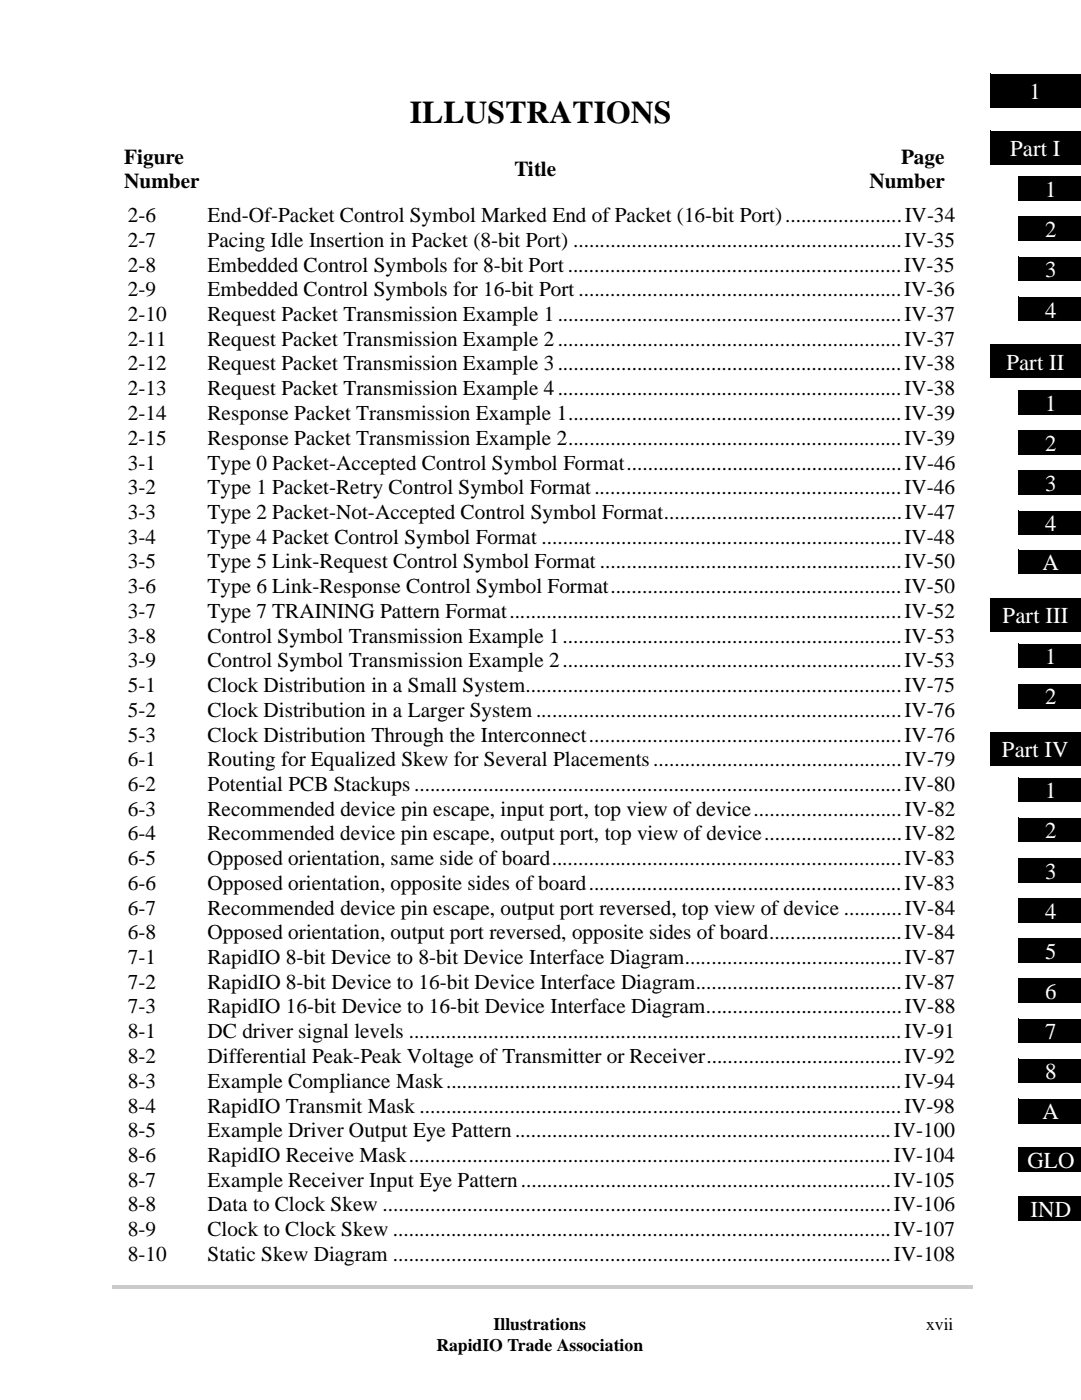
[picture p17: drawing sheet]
<svg xmlns="http://www.w3.org/2000/svg" width="205mm" height="266mm" viewBox="0 0 205 266" stroke-linecap="round" stroke-linejoin="round" font-family="sans-serif">
<defs><g id="words">
<text font-size="6" x="77.7" y="23.4">ILLUSTRATIONS</text>
<g font-size="4.3" fill="#fff">
<text x="195.2" y="18.8">1</text>
<text x="191.5" y="29.6">Part I</text>
<text x="198.2" y="37.4">1</text>
<text x="198.2" y="45">2</text>
<text x="198.2" y="52.6">3</text>
<text x="198.2" y="60.3">4</text>
<text x="190.8" y="70.1">Part II</text>
<text x="198.2" y="77.9">1</text>
<text x="198.2" y="85.5">2</text>
<text x="198.2" y="93.2">3</text>
<text x="198.2" y="100.8">4</text>
<text x="197.7" y="108.2">A</text>
<text x="190.1" y="118.3">Part III</text>
<text x="198.2" y="126.1">1</text>
<text x="198.2" y="133.7">2</text>
<text x="190" y="143.7">Part IV</text>
<text x="198.2" y="151.5">1</text>
<text x="198.2" y="159.1">2</text>
<text x="198.2" y="166.7">3</text>
<text x="198.2" y="174.3">4</text>
<text x="198.2" y="181.9">5</text>
<text x="198.2" y="189.6">6</text>
<text x="198.2" y="197.2">7</text>
<text x="198.2" y="204.8">8</text>
<text x="197.7" y="212.4">A</text>
<text x="194.8" y="221.6">GLO</text>
<text x="195.4" y="230.9">IND</text>
</g>
<g font-size="4">
<text x="23.6" y="31.1">Figure</text>
<text x="23.6" y="35.8">Number</text>
<text x="97.5" y="33.4">Title</text>
<text x="164.8" y="35.8">Number</text>
<text x="170.8" y="31.1">Page</text>
<text x="24.2" y="42.1">2-6</text>
<text x="24.2" y="46.8">2-7</text>
<text x="39.4" y="42.1">End-Of-Packet Control Symbol Marked End of Packet (16-bit Port)......................IV-34</text>
<text x="39.4" y="46.8">Pacing Idle Insertion in Packet (8-bit Port) ..............................................................IV-35</text>
<text x="24.2" y="51.5">2-8</text>
<text x="39.4" y="51.5">Embedded Control Symbols for 8-bit Port ...............................................................IV-35</text>
<text x="24.2" y="56.2">2-9</text>
<text x="39.4" y="56.2">Embedded Control Symbols for 16-bit Port .............................................................IV-36</text>
<text x="24.2" y="60.9">2-10</text>
<text x="24.2" y="65.6">2-11</text>
<text x="39.4" y="60.9">Request Packet Transmission Example 1.................................................................IV-37</text>
<text x="39.4" y="65.6">Request Packet Transmission Example 2.................................................................IV-37</text>
<text x="24.2" y="70.3">2-12</text>
<text x="39.4" y="70.3">Request Packet Transmission Example 3.................................................................IV-38</text>
<text x="24.2" y="75">2-13</text>
<text x="39.4" y="75">Request Packet Transmission Example 4.................................................................IV-38</text>
<text x="24.2" y="79.7">2-14</text>
<text x="39.4" y="79.7">Response Packet Transmission Example 1...............................................................IV-39</text>
<text x="24.2" y="84.4">2-15</text>
<text x="24.2" y="89.1">3-1</text>
<text x="39.4" y="84.4">Response Packet Transmission Example 2...............................................................IV-39</text>
<text x="39.4" y="89.1">Type 0 Packet-Accepted Control Symbol Format....................................................IV-46</text>
<text x="24.2" y="93.8">3-2</text>
<text x="39.4" y="93.8">Type 1 Packet-Retry Control Symbol Format..........................................................IV-46</text>
<text x="24.2" y="98.4">3-3</text>
<text x="39.4" y="98.4">Type 2 Packet-Not-Accepted Control Symbol Format.............................................IV-47</text>
<text x="24.2" y="103.1">3-4</text>
<text x="24.2" y="107.8">3-5</text>
<text x="39.4" y="103.1">Type 4 Packet Control Symbol Format ....................................................................IV-48</text>
<text x="39.4" y="107.8">Type 5 Link-Request Control Symbol Format .........................................................IV-50</text>
<text x="24.2" y="112.5">3-6</text>
<text x="39.4" y="112.5">Type 6 Link-Response Control Symbol Format.......................................................IV-50</text>
<text x="24.2" y="117.2">3-7</text>
<text x="39.4" y="117.2">Type 7 TRAINING Pattern Format..........................................................................IV-52</text>
<text x="24.2" y="121.9">3-8</text>
<text x="39.4" y="121.9">Control Symbol Transmission Example 1................................................................IV-53</text>
<text x="24.2" y="126.6">3-9</text>
<text x="24.2" y="131.3">5-1</text>
<text x="39.4" y="126.6">Control Symbol Transmission Example 2................................................................IV-53</text>
<text x="39.4" y="131.3">Clock Distribution in a Small System.......................................................................IV-75</text>
<text x="24.2" y="136">5-2</text>
<text x="39.4" y="136">Clock Distribution in a Larger System .....................................................................IV-76</text>
<text x="24.2" y="140.7">5-3</text>
<text x="39.4" y="140.7">Clock Distribution Through the Interconnect...........................................................IV-76</text>
<text x="24.2" y="145.4">6-1</text>
<text x="39.4" y="145.4">Routing for Equalized Skew for Several Placements...............................................IV-79</text>
<text x="24.2" y="150.1">6-2</text>
<text x="24.2" y="154.8">6-3</text>
<text x="39.4" y="150.1">Potential PCB Stackups ............................................................................................IV-80</text>
<text x="39.4" y="154.8">Recommended device pin escape, input port, top view of device............................IV-82</text>
<text x="24.2" y="159.5">6-4</text>
<text x="39.4" y="159.5">Recommended device pin escape, output port, top view of device..........................IV-82</text>
<text x="24.2" y="164.1">6-5</text>
<text x="39.4" y="164.1">Opposed orientation, same side of board..................................................................IV-83</text>
<text x="24.2" y="168.8">6-6</text>
<text x="24.2" y="173.5">6-7</text>
<text x="39.4" y="168.8">Opposed orientation, opposite sides of board...........................................................IV-83</text>
<text x="39.4" y="173.5">Recommended device pin escape, output port reversed, top view of device ...........IV-84</text>
<text x="24.2" y="178.2">6-8</text>
<text x="39.4" y="178.2">Opposed orientation, output port reversed, opposite sides of board.........................IV-84</text>
<text x="24.2" y="182.9">7-1</text>
<text x="39.4" y="182.9">RapidIO 8-bit Device to 8-bit Device Interface Diagram.........................................IV-87</text>
<text x="24.2" y="187.6">7-2</text>
<text x="39.4" y="187.6">RapidIO 8-bit Device to 16-bit Device Interface Diagram.......................................IV-87</text>
<text x="24.2" y="192.3">7-3</text>
<text x="24.2" y="197">8-1</text>
<text x="39.4" y="192.3">RapidIO 16-bit Device to 16-bit Device Interface Diagram.....................................IV-88</text>
<text x="39.4" y="197">DC driver signal levels .............................................................................................IV-91</text>
<text x="24.2" y="201.7">8-2</text>
<text x="39.4" y="201.7">Differential Peak-Peak Voltage of Transmitter or Receiver.....................................IV-92</text>
<text x="24.2" y="206.4">8-3</text>
<text x="39.4" y="206.4">Example Compliance Mask......................................................................................IV-94</text>
<text x="24.2" y="211.1">8-4</text>
<text x="24.2" y="215.8">8-5</text>
<text x="39.4" y="211.1">RapidIO Transmit Mask ...........................................................................................IV-98</text>
<text x="39.4" y="215.8">Example Driver Output Eye Pattern.......................................................................IV-100</text>
<text x="24.2" y="220.5">8-6</text>
<text x="39.4" y="220.5">RapidIO Receive Mask...........................................................................................IV-104</text>
<text x="24.2" y="225.2">8-7</text>
<text x="39.4" y="225.2">Example Receiver Input Eye Pattern......................................................................IV-105</text>
<text x="24.2" y="229.8">8-8</text>
<text x="39.4" y="229.8">Data to Clock Skew ................................................................................................IV-106</text>
<text x="24.2" y="234.5">8-9</text>
<text x="24.2" y="239.2">8-10</text>
<text x="39.4" y="234.5">Clock to Clock Skew ..............................................................................................IV-107</text>
<text x="39.4" y="239.2">Static Skew Diagram ..............................................................................................IV-108</text>
</g>
<g font-size="3.3">
<text x="82.8" y="256.3">RapidIO Trade Association</text>
<text x="93.6" y="252.3">Illustrations</text>
<text x="175.6" y="252.3">xvii</text>
</g>
</g></defs>
<g fill="#ccc">
<path d="M21.2 243.9h.4v.7h-.4z"/>
<path d="M21.6 243.9h162.9v.7h-162.9z"/>
</g>
<g fill="#fff">
<path d="M24 18h157.1v21.8h-157.1z"/>
<path d="M24.3 248.1h20v6.8h-20z"/>
</g>
<g fill="#000">
<path d="M187.9 14.1h17.1v6.2h-17.1zM187.9 24.9h17.1v6.2h-17.1zM193.1 33.6h11.9v4.4h-11.9zM193.1 41.2h11.9v4.4h-11.9zM193.1 56.4h11.9v4.5h-11.9zM193.1 48.8h11.9v4.4h-11.9zM187.9 65.4h17.1v6.3h-17.1zM193.1 74.1h11.9v4.5h-11.9zM193.1 81.7h11.9v4.5h-11.9zM193.1 97h11.9v4.4h-11.9zM193.1 89.3h11.9v4.5h-11.9zM187.9 113.6h17.1v6.2h-17.1z"/>
<path d="M193.1 104.4h11.9v4.4h-11.9zM187.9 139h17.1v6.2h-17.1zM193.1 129.9h11.9v4.4h-11.9zM193.1 122.2h11.9v4.5h-11.9zM193.1 155.3h11.9v4.4h-11.9zM193.1 147.6h11.9v4.5h-11.9zM193.1 170.5h11.9v4.4h-11.9zM193.1 162.9h11.9v4.4h-11.9zM193.1 178.1h11.9v4.5h-11.9zM193.1 193.4h11.9v4.4h-11.9zM193.1 185.7h11.9v4.5h-11.9zM193.1 217.8h11.9v4.4h-11.9z"/>
<path d="M193.1 208.6h11.9v4.4h-11.9zM193.1 201h11.9v4.4h-11.9zM193.1 227.1h11.9v4.4h-11.9z"/>
</g>
<g fill="none" stroke="#000" stroke-width=".19">
<path d="M187.9 14v6.3M187.9 14.1h17.1M187.8 20.3h17.2M187.8 31.1h17.2M187.9 24.8v6.3M187.9 24.9h17.1M193 38h12M193.1 33.5v4.5M193.1 33.6h11.9M193 45.7h12M193 53.3h12M193.1 41.2h11.9"/>
<path d="M193.1 41.1v4.6M193.1 48.7v4.6M193.1 56.3v4.6M193.1 56.4h11.9M193.1 48.8h11.9M187.8 71.7h17.2M187.9 65.3v6.4M187.9 65.4h17.1M193 60.9h12M193 78.6h12M193.1 74v4.6M193.1 74.1h11.9"/>
<path d="M193 86.2h12M193 93.8h12M193.1 81.6v4.6M193.1 89.3v4.5M193.1 96.9v4.6M193.1 81.7h11.9M193.1 97h11.9M193.1 89.3h11.9M187.8 119.8h17.2M187.9 113.5v6.3M187.9 113.6h17.1M193 101.5h12"/>
<path d="M193 108.9h12M193.1 104.3v4.6M193.1 104.4h11.9M187.9 138.9v6.3M187.9 139h17.1M193 134.3h12M193 126.7h12M193.1 122.2v4.5M193.1 129.8v4.5M193.1 129.9h11.9M193.1 122.2h11.9M187.8 145.2h17.2"/>
<path d="M193 159.7h12M193 152.1h12M193.1 147.6v4.5M193.1 155.2v4.5M193.1 155.3h11.9M193.1 147.6h11.9M193 175h12M193 167.4h12M193.1 162.8v4.6M193.1 170.4v4.6M193.1 178v4.6M193.1 170.5h11.9"/>
<path d="M193.1 162.9h11.9M193.1 178.1h11.9M193 182.6h12M193 197.8h12M193 190.2h12M193.1 185.7v4.5M193.1 193.3v4.5M193.1 193.4h11.9M193.1 185.7h11.9M193 213.1h12M193 205.5h12M193.1 200.9v4.6"/>
<path d="M193.1 208.5v4.6M193.1 217.7v4.6M193.1 217.8h11.9M193.1 208.6h11.9M193.1 201h11.9M193 231.6h12M193 222.3h12M193.1 227v4.6M193.1 227.1h11.9"/>
</g>
<use href="#words"/>
</svg>
